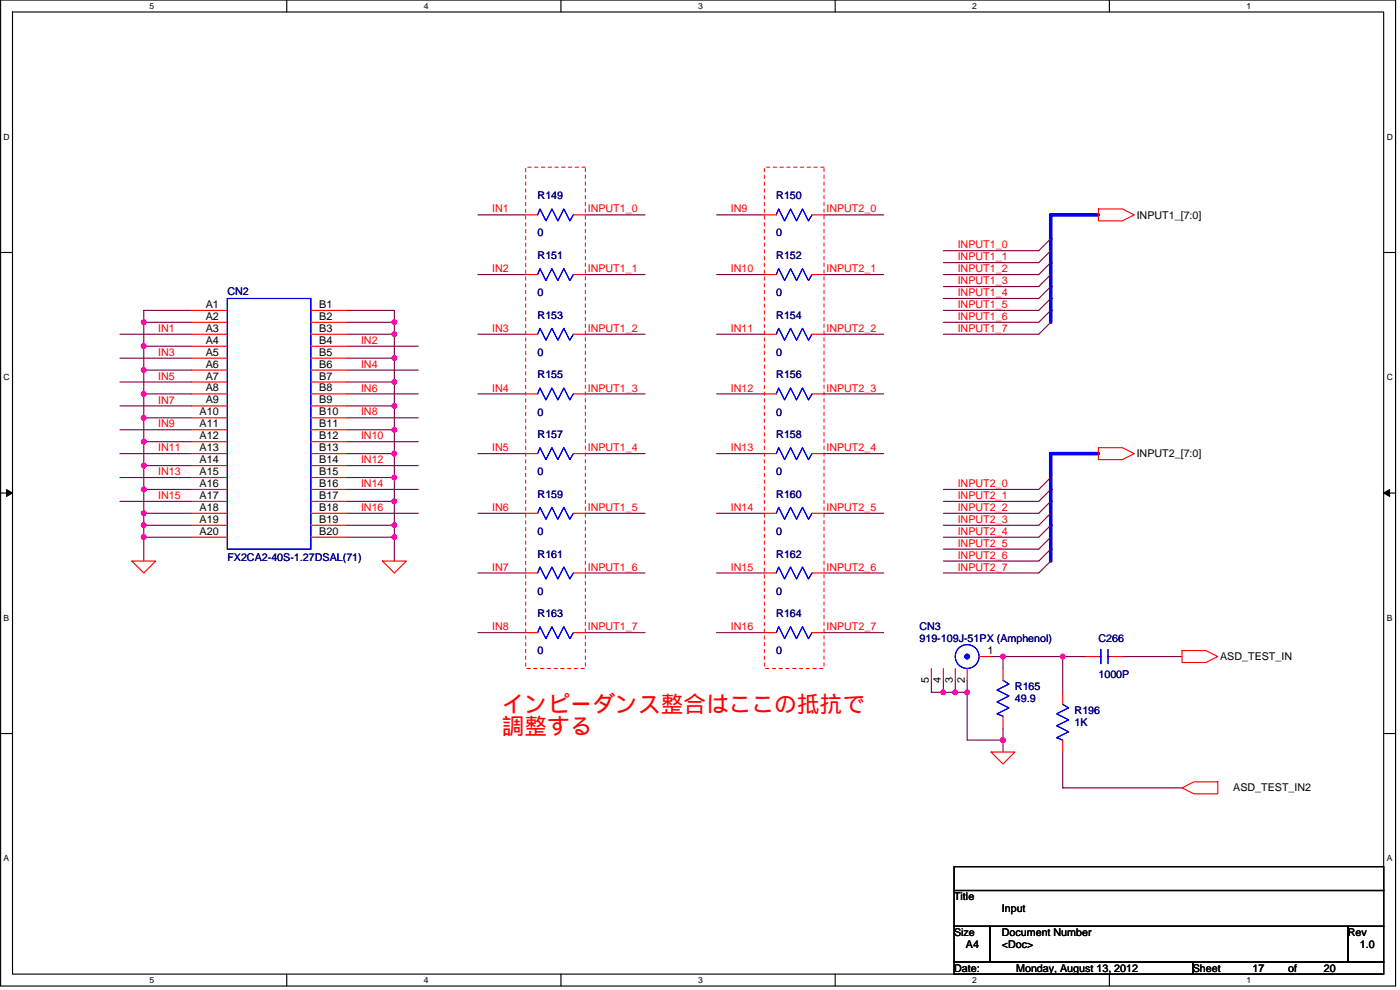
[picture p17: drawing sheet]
<svg xmlns="http://www.w3.org/2000/svg" width="420mm" height="297mm" viewBox="0 0 420 297" stroke-linecap="round" stroke-linejoin="round" font-family="sans-serif">
<defs><g id="words">
<g font-size="6.8" fill="#f00">
<text x="150.6" y="213.6">インピーダンス整合はここの抵抗で</text>
<text x="150.6" y="220.4">調整する</text>
</g>
<g font-size="3.2" fill="#000080">
<text x="161.3" y="59.8">R149</text>
<text x="233" y="59.8">R150</text>
<text x="161.3" y="71">0</text>
<text x="233" y="71">0</text>
<text x="161.3" y="77.7">R151</text>
<text x="233" y="77.7">R152</text>
<text x="68.2" y="88.5">CN2</text>
<text x="161.3" y="88.9">0</text>
<text x="233" y="88.9">0</text>
<text x="161.3" y="95.7">R153</text>
<text x="233" y="95.7">R154</text>
<text x="161.3" y="106.8">0</text>
<text x="233" y="106.8">0</text>
<text x="161.3" y="113.6">R155</text>
<text x="233" y="113.6">R156</text>
<text x="161.3" y="124.7">0</text>
<text x="233" y="124.7">0</text>
<text x="161.3" y="131.5">R157</text>
<text x="233" y="131.5">R158</text>
<text x="161.3" y="142.6">0</text>
<text x="233" y="142.6">0</text>
<text x="161.3" y="149.4">R159</text>
<text x="233" y="149.4">R160</text>
<text x="161.3" y="160.5">0</text>
<text x="233" y="160.5">0</text>
<text x="161.3" y="167.3">R161</text>
<text x="233" y="167.3">R162</text>
<text x="68.2" y="168.4">FX2CA2-40S-1.27DSAL(71)</text>
<text x="161.3" y="178.4">0</text>
<text x="233" y="178.4">0</text>
<text x="161.3" y="185.2">R163</text>
<text x="233" y="185.2">R164</text>
<text x="275.9" y="189.1">CN3</text>
<text x="161.3" y="196.3">0</text>
<text x="233" y="196.3">0</text>
<text x="275.9" y="192.7">919-109J-51PX (Amphenol)</text>
<text x="329.7" y="192.7">C266</text>
<text x="329.7" y="203.5">1000P</text>
<text x="304.6" y="207">R165</text>
<text x="304.6" y="210.6">49.9</text>
<text x="322.5" y="214.2">R196</text>
<text x="322.5" y="217.8">1K</text>
</g>
<g font-size="3.2" fill="#f00">
<text x="147.7" y="63.8">IN1</text>
<text x="176.4" y="63.8">INPUT1_0</text>
<text x="219.4" y="63.8">IN9</text>
<text x="248" y="63.8">INPUT2_0</text>
<text x="287.4" y="74.5">INPUT1_0</text>
<text x="147.7" y="81.7">IN2</text>
<text x="176.4" y="81.7">INPUT1_1</text>
<text x="219.4" y="81.7">IN10</text>
<text x="248" y="81.7">INPUT2_1</text>
<text x="287.4" y="78.1">INPUT1_1</text>
<text x="287.4" y="81.7">INPUT1_2</text>
<text x="287.4" y="85.3">INPUT1_3</text>
<text x="287.4" y="88.8">INPUT1_4</text>
<text x="287.4" y="92.4">INPUT1_5</text>
<text x="287.4" y="96">INPUT1_6</text>
<text x="47.4" y="99.6">IN1</text>
<text x="147.7" y="99.6">IN3</text>
<text x="176.4" y="99.6">INPUT1_2</text>
<text x="219.4" y="99.6">IN11</text>
<text x="248" y="99.6">INPUT2_2</text>
<text x="287.4" y="99.6">INPUT1_7</text>
<text x="47.4" y="106.7">IN3</text>
<text x="108.3" y="103.2">IN2</text>
<text x="47.4" y="113.9">IN5</text>
<text x="108.3" y="110.3">IN4</text>
<text x="108.3" y="117.5">IN6</text>
<text x="147.7" y="117.5">IN4</text>
<text x="176.4" y="117.5">INPUT1_3</text>
<text x="219.4" y="117.5">IN12</text>
<text x="248" y="117.5">INPUT2_3</text>
<text x="47.4" y="121.1">IN7</text>
<text x="108.3" y="124.7">IN8</text>
<text x="47.4" y="128.2">IN9</text>
<text x="108.3" y="131.8">IN10</text>
<text x="47.4" y="135.4">IN11</text>
<text x="147.7" y="135.4">IN5</text>
<text x="176.4" y="135.4">INPUT1_4</text>
<text x="219.4" y="135.4">IN13</text>
<text x="248" y="135.4">INPUT2_4</text>
<text x="47.4" y="142.6">IN13</text>
<text x="108.3" y="139">IN12</text>
<text x="47.4" y="149.7">IN15</text>
<text x="108.3" y="146.1">IN14</text>
<text x="287.4" y="146.1">INPUT2_0</text>
<text x="287.4" y="149.7">INPUT2_1</text>
<text x="108.3" y="153.3">IN16</text>
<text x="147.7" y="153.3">IN6</text>
<text x="176.4" y="153.3">INPUT1_5</text>
<text x="219.4" y="153.3">IN14</text>
<text x="248" y="153.3">INPUT2_5</text>
<text x="287.4" y="153.3">INPUT2_2</text>
<text x="287.4" y="156.9">INPUT2_3</text>
<text x="287.4" y="160.5">INPUT2_4</text>
<text x="287.4" y="164">INPUT2_5</text>
<text x="287.4" y="167.6">INPUT2_6</text>
<text x="147.7" y="171.2">IN7</text>
<text x="176.4" y="171.2">INPUT1_6</text>
<text x="219.4" y="171.2">IN15</text>
<text x="248" y="171.2">INPUT2_6</text>
<text x="287.4" y="171.2">INPUT2_7</text>
<text x="147.7" y="189.1">IN8</text>
<text x="176.4" y="189.1">INPUT1_7</text>
<text x="219.4" y="189.1">IN16</text>
<text x="248" y="189.1">INPUT2_7</text>
</g>
<g font-size="3.2">
<text x="341.1" y="65.6">INPUT1_[7:0]</text>
<text x="61.7" y="92.4">A1</text>
<text x="61.7" y="96">A2</text>
<text x="95.8" y="92.4">B1</text>
<text x="95.8" y="96">B2</text>
<text x="61.7" y="99.5">A3</text>
<text x="95.8" y="99.5">B3</text>
<text x="61.7" y="103.1">A4</text>
<text x="61.7" y="106.7">A5</text>
<text x="95.8" y="103.1">B4</text>
<text x="95.8" y="106.7">B5</text>
<text x="61.7" y="110.3">A6</text>
<text x="61.7" y="113.9">A7</text>
<text x="95.8" y="110.3">B6</text>
<text x="95.8" y="113.9">B7</text>
<text x="61.7" y="117.5">A8</text>
<text x="95.8" y="117.5">B8</text>
<text x="59.9" y="124.6">A10</text>
<text x="61.7" y="121.1">A9</text>
<text x="95.8" y="121.1">B9</text>
<text x="95.8" y="124.6">B10</text>
<text x="59.9" y="128.2">A11</text>
<text x="59.9" y="131.8">A12</text>
<text x="95.8" y="128.2">B11</text>
<text x="95.8" y="131.8">B12</text>
<text x="59.9" y="135.4">A13</text>
<text x="95.8" y="135.4">B13</text>
<text x="341.1" y="137.2">INPUT2_[7:0]</text>
<text x="59.9" y="139">A14</text>
<text x="59.9" y="142.5">A15</text>
<text x="95.8" y="139">B14</text>
<text x="95.8" y="142.5">B15</text>
<text x="59.9" y="146.1">A16</text>
<text x="59.9" y="149.7">A17</text>
<text x="95.8" y="146.1">B16</text>
<text x="95.8" y="149.7">B17</text>
<text x="59.9" y="153.3">A18</text>
<text x="95.8" y="153.3">B18</text>
<text x="59.9" y="156.9">A19</text>
<text x="59.9" y="160.4">A20</text>
<text x="95.8" y="156.9">B19</text>
<text x="95.8" y="160.4">B20</text>
<text x="296.3" y="196.3">1</text>
<text x="366.2" y="198.1">ASD_TEST_IN</text>
<text x="278.8" y="204.9" transform="rotate(-90 278.8 204.9)">5</text>
<text x="282.4" y="204.9" transform="rotate(-90 282.4 204.9)">4</text>
<text x="286" y="204.9" transform="rotate(-90 286 204.9)">3</text>
<text x="289.5" y="204.9" transform="rotate(-90 289.5 204.9)">2</text>
<text x="370.1" y="237.5">ASD_TEST_IN2</text>
<text x="286.3" y="270.1">Title</text>
<text x="300.7" y="273.6">Input</text>
<text x="286.3" y="280.8">Size</text>
<text x="300.7" y="280.8">Document Number</text>
<text x="404.5" y="280.8">Rev</text>
<text x="289.9" y="284.4">A4</text>
<text x="300.7" y="284.4">&lt;Doc&gt;</text>
<text x="408.1" y="284.4">1.0</text>
<text x="286.3" y="291.5">Date:</text>
<text x="305" y="291.5">Monday, August 13, 2012</text>
<text x="358" y="291.5">Sheet</text>
<text x="375.9" y="291.5">17</text>
<text x="386.6" y="291.5">of</text>
<text x="397.3" y="291.5">20</text>
</g>
<g font-size="2.6">
<text x="44.9" y="2.7">5</text>
<text x="127.2" y="2.7">4</text>
<text x="209.5" y="2.7">3</text>
<text x="291.8" y="2.7">2</text>
<text x="374.1" y="2.7">1</text>
<text x="1.1" y="41.9">D</text>
<text x="416.2" y="41.9">D</text>
<text x="1.1" y="114.1">C</text>
<text x="416.2" y="114.1">C</text>
<text x="1.1" y="186.3">B</text>
<text x="416.2" y="186.3">B</text>
<text x="1.1" y="258.4">A</text>
<text x="416.2" y="258.4">A</text>
<text x="44.9" y="294.9">5</text>
<text x="127.2" y="294.9">4</text>
<text x="209.5" y="294.9">3</text>
<text x="291.8" y="294.9">2</text>
<text x="374.1" y="294.9">1</text>
</g>
</g></defs>
<path d="M.2 0h418.6v295.8h-418.6zM3.8 3.6h411.5v288.7h-411.5z" fill="none" stroke="#000" stroke-width=".34"/>
<g fill="#fff">
<path d="M44.9 .4h1.4v2.8h-1.4z"/>
<path d="M44.9 292.7h1.4v2.8h-1.4z"/>
</g>
<path d="M86.1 0v3.6M86.1 292.3v3.5" fill="none" stroke="#000" stroke-width=".34"/>
<g fill="#fff">
<path d="M127.2 .4h1.4v2.8h-1.4z"/>
<path d="M127.2 292.7h1.4v2.8h-1.4z"/>
</g>
<path d="M168.3 0v3.6M168.3 292.3v3.5" fill="none" stroke="#000" stroke-width=".34"/>
<g fill="#fff">
<path d="M209.5 .4h1.4v2.8h-1.4z"/>
<path d="M209.5 292.7h1.4v2.8h-1.4z"/>
</g>
<path d="M250.6 0v3.6M250.6 292.3v3.5" fill="none" stroke="#000" stroke-width=".34"/>
<g fill="#fff">
<path d="M291.8 .4h1.4v2.8h-1.4z"/>
<path d="M291.8 292.7h1.4v2.8h-1.4z"/>
</g>
<path d="M332.9 0v3.6M332.9 292.3v3.5" fill="none" stroke="#000" stroke-width=".34"/>
<g fill="#fff">
<path d="M374.1 .4h1.4v2.8h-1.4z"/>
<path d="M374.1 292.7h1.4v2.8h-1.4z"/>
<path d="M1.1 39.7h1.8v2.8h-1.8z"/>
<path d="M416.2 39.7h1.8v2.8h-1.8z"/>
<path d="M1.1 111.8h1.8v2.9h-1.8z"/>
<path d="M416.2 111.8h1.8v2.9h-1.8z"/>
</g>
<path d="M.2 75.8h3.6M415.3 75.8h3.5" fill="none" stroke="#000" stroke-width=".34"/>
<g fill="#fff">
<path d="M1.1 184h1.7v2.8h-1.7z"/>
<path d="M416.2 184h1.7v2.8h-1.7z"/>
</g>
<path d="M.2 147.9h3.6M415.3 147.9h3.5" fill="none" stroke="#000" stroke-width=".34"/>
<path d="M2 146.9l1.8 1-1.8 1zM415.3 147.9l1.7-1v2z" fill="#000" stroke="#000" stroke-width=".3"/>
<g fill="#fff">
<path d="M1.1 256.2h1.7v2.8h-1.7z"/>
<path d="M416.1 256.2h1.8v2.8h-1.8z"/>
</g>
<path d="M.2 220.1h3.6M415.3 220.1h3.5M286.3 277.9h10.8v10.8h-10.8zM286.3 260h129v7.2h-129zM286.3 267.2h129v10.7h-129zM297.1 277.9h107.4v10.8h-107.4zM404.5 277.9h10.8v10.8h-10.8zM286.3 288.7h71.7v3.6h-71.7zM358 288.7h57.3v3.6h-57.3z" fill="none" stroke="#000" stroke-width=".34"/>
<path d="M157.8 50.2h17.9v150.4h-17.9zM229.4 50.2h17.9v150.4h-17.9z" fill="none" stroke="#f00" stroke-width=".3" stroke-dasharray="1 1 1 1 1 1 1 1"/>
<g fill="none" stroke="#800040" stroke-width=".34">
<path d="M143.4 64.5h14.4M175.7 64.5h17.9M215.1 64.5h14.3M247.3 64.5h17.9M315.3 78.8l-3.5 3.6h-28.7M315.3 71.6l-3.5 3.6h-28.7M315.3 75.2l-3.5 3.6h-28.7M43.1 96.7h14.4M57.5 93.1h-14.4v75.2M104 93.1h14.4v75.2M104 96.7h14.4M143.4 82.4h14.4"/>
<path d="M175.7 82.4h17.9M215.1 82.4h14.3M247.3 82.4h17.9M315.3 96.7l-3.5 3.6h-28.7M315.3 82.4l-3.5 3.6h-28.7M315.3 86l-3.5 3.6h-28.7M315.3 89.6l-3.5 3.5h-28.7M315.3 93.1l-3.5 3.6h-28.7M36 100.3h21.5M36 107.5h21.5M36 114.6h21.5M43.1 118.2h14.4"/>
<path d="M43.1 111h14.4M43.1 103.9h14.4M104 100.3h14.4M104 118.2h21.5M104 111h21.5M104 103.9h21.5M104 107.5h14.4M104 114.6h14.4M143.4 100.3h14.4M143.4 118.2h14.4M175.7 100.3h17.9M175.7 118.2h17.9"/>
<path d="M215.1 100.3h14.3M215.1 118.2h14.3M247.3 100.3h17.9M247.3 118.2h17.9M36 136.1h21.5M36 121.8h21.5M36 128.9h21.5M43.1 139.7h14.4M43.1 132.5h14.4M43.1 125.4h14.4M104 136.1h14.4M104 139.7h21.5"/>
<path d="M104 132.5h21.5M104 125.4h21.5M104 121.8h14.4M104 128.9h14.4M143.4 136.1h14.4M175.7 136.1h17.9M215.1 136.1h14.3M247.3 136.1h17.9M36 150.4h21.5M36 143.3h21.5M43.1 154h14.4M43.1 146.9h14.4"/>
<path d="M43.1 157.6h14.4M104 154h21.5M104 146.9h21.5M104 150.4h14.4M104 157.6h14.4M104 143.3h14.4M143.4 154h14.4M175.7 154h17.9M215.1 154h14.3M247.3 154h17.9M315.3 150.4l-3.5 3.6h-28.7M315.3 143.3l-3.5 3.6h-28.7"/>
<path d="M315.3 146.9l-3.5 3.5h-28.7M315.3 154l-3.5 3.6h-28.7M315.3 157.6l-3.5 3.6h-28.7M43.1 161.2h14.4M104 161.2h14.4M143.4 171.9h14.4M175.7 171.9h17.9M215.1 171.9h14.3M247.3 171.9h17.9M315.3 168.3l-3.5 3.6h-28.7M315.3 161.2l-3.5 3.6h-28.7M315.3 164.8l-3.5 3.5h-28.7"/>
<path d="M143.4 189.8h14.4M175.7 189.8h17.9M215.1 189.8h14.3M247.3 189.8h17.9M297.4 197h3.6M301 197h17.9v10.7M301 197v3.6M318.9 197h7.2M336.8 197h17.9M279.5 204.2v3.5h10.8M283.1 204.2v3.5M286.7 204.2v3.5"/>
<path d="M290.3 204.2v17.9h10.7M301 218.5v7.1M318.9 225.6v10.8h35.8"/>
</g>
<path d="M329.7 64.5h-14.4v32.2M329.7 136.1h-14.4v32.2" fill="none" stroke="#00f" stroke-width="1.1"/>
<g fill="#f0f" stroke="#f0f" stroke-width=".34">
<circle cx="301" cy="222" r=".7"/>
<circle cx="301" cy="197" r=".7"/>
<circle cx="318.9" cy="197" r=".7"/>
<circle cx="290.3" cy="207.7" r=".71"/>
<circle cx="286.7" cy="207.7" r=".71"/>
<circle cx="283.1" cy="207.7" r=".7"/>
<circle cx="43.1" cy="96.7" r=".71"/>
<circle cx="43.1" cy="154" r=".71"/>
<circle cx="43.1" cy="161.2" r=".71"/>
<circle cx="43.1" cy="139.7" r=".71"/>
<circle cx="43.1" cy="132.5" r=".71"/>
<circle cx="43.1" cy="125.4" r=".71"/>
<circle cx="43.1" cy="118.2" r=".71"/>
<circle cx="43.1" cy="111" r=".71"/>
<circle cx="43.1" cy="103.9" r=".71"/>
<circle cx="43.1" cy="157.6" r=".71"/>
<circle cx="43.1" cy="146.8" r=".71"/>
<circle cx="118.3" cy="96.7" r=".7"/>
<circle cx="118.4" cy="100.3" r=".7"/>
<circle cx="118.3" cy="114.6" r=".7"/>
<circle cx="118.4" cy="121.8" r=".7"/>
<circle cx="118.3" cy="128.9" r=".7"/>
<circle cx="118.3" cy="161.2" r=".7"/>
<circle cx="118.3" cy="107.4" r=".7"/>
<circle cx="118.4" cy="157.6" r=".7"/>
<circle cx="118.3" cy="150.4" r=".7"/>
<circle cx="118.4" cy="136.1" r=".7"/>
<circle cx="118.3" cy="143.3" r=".7"/>
</g>
<g fill="none" stroke="#f00" stroke-width=".34">
<path d="M157.8 64.5h3.5M172.1 64.5h3.6M229.4 64.5h3.6M243.7 64.5h3.6M329.7 62.7h7.1l3.6 1.8-3.6 1.8h-7.1zM57.5 93.1h10.7M57.5 96.7h10.7M93.3 93.1h10.7M93.3 96.7h10.7M157.8 82.4h3.5M172.1 82.4h3.6M229.4 82.4h3.6"/>
<path d="M243.7 82.4h3.6M57.5 100.3h10.7M57.5 118.2h10.7M57.5 103.9h10.7M57.5 107.5h10.7M57.5 111h10.7M57.5 114.6h10.7M93.3 100.3h10.7M93.3 118.2h10.7M93.3 103.9h10.7M93.3 107.5h10.7M93.3 111h10.7"/>
<path d="M93.3 114.6h10.7M157.8 100.3h3.5M157.8 118.2h3.5M172.1 100.3h3.6M172.1 118.2h3.6M229.4 100.3h3.6M229.4 118.2h3.6M243.7 100.3h3.6M243.7 118.2h3.6M57.5 136.1h10.7M57.5 121.8h10.7M57.5 125.4h10.7"/>
<path d="M57.5 128.9h10.7M57.5 132.5h10.7M57.5 139.7h10.7M93.3 136.1h10.7M93.3 121.8h10.7M93.3 125.4h10.7M93.3 128.9h10.7M93.3 132.5h10.7M93.3 139.7h10.7M157.8 136.1h3.5M172.1 136.1h3.6M229.4 136.1h3.6"/>
<path d="M243.7 136.1h3.6M329.7 134.3h7.1l3.6 1.8-3.6 1.8h-7.1zM57.5 154h10.7M57.5 143.3h10.7M57.5 146.9h10.7M57.5 150.4h10.7M57.5 157.6h10.7M93.3 154h10.7M93.3 143.3h10.7M93.3 146.9h10.7M93.3 150.4h10.7M93.3 157.6h10.7"/>
<path d="M157.8 154h3.5M172.1 154h3.6M229.4 154h3.6M243.7 154h3.6M39.6 168.3h7.1l-3.6 3.6zM57.5 161.2h10.7M93.3 161.2h10.7M114.8 168.3h7.2l-3.6 3.6zM157.8 171.9h3.5M172.1 171.9h3.6M229.4 171.9h3.6M243.7 171.9h3.6"/>
<path d="M157.8 189.8h3.5M172.1 189.8h3.6M229.4 189.8h3.6M243.7 189.8h3.6M293.8 197h3.6M326.1 197h3.6M333.2 197h3.6M354.7 195.2h7.2l3.6 1.8-3.6 1.8h-7.2zM279.5 200.6v3.6M283.1 200.6v3.6M286.7 200.6v3.6M290.3 200.6v3.6"/>
<path d="M301 200.6v3.6M301 214.9v3.6M318.9 207.7v3.6M297.4 225.6h7.2l-3.6 3.6zM318.9 222.1v3.5M354.7 236.4l3.6-1.8h7.2v3.6h-7.2z"/>
</g>
<g fill="none" stroke="#00f" stroke-width=".34">
<path d="M161.3 64.5l.8-1.8 1.7 3.6 1.8-3.6 1.8 3.6 1.8-3.6 1.8 3.6 1.1-1.8M233 64.5l.7-1.8 1.8 3.6 1.8-3.6 1.7 3.6 1.8-3.6 1.8 3.6 1.1-1.8M68.2 89.6h25.1v75.2h-25.1zM161.3 82.4l.8-1.8 1.7 3.6 1.8-3.6 1.8 3.6 1.8-3.6 1.8 3.6 1.1-1.8M233 82.4l.7-1.8 1.8 3.6 1.8-3.6 1.7 3.6 1.8-3.6 1.8 3.6 1.1-1.8M161.3 100.3l.8-1.8 1.7 3.6 1.8-3.6 1.8 3.6 1.8-3.6 1.8 3.6 1.1-1.8M161.3 118.2l.8-1.8 1.7 3.6 1.8-3.6 1.8 3.6 1.8-3.6 1.8 3.6 1.1-1.8M233 118.2l.7-1.8 1.8 3.6 1.8-3.6 1.7 3.6 1.8-3.6 1.8 3.6 1.1-1.8M233 100.3l.7-1.8 1.8 3.6 1.8-3.6 1.7 3.6 1.8-3.6 1.8 3.6 1.1-1.8M161.3 136.1l.8-1.8 1.7 3.6 1.8-3.6 1.8 3.6 1.8-3.6 1.8 3.6 1.1-1.8M233 136.1l.7-1.8 1.8 3.6 1.8-3.6 1.7 3.6 1.8-3.6 1.8 3.6 1.1-1.8M161.3 154l.8-1.8 1.7 3.6 1.8-3.6 1.8 3.6 1.8-3.6 1.8 3.6 1.1-1.8"/>
<path d="M233 154l.7-1.8 1.8 3.6 1.8-3.6 1.7 3.6 1.8-3.6 1.8 3.6 1.1-1.8M161.3 171.9l.8-1.8 1.7 3.6 1.8-3.6 1.8 3.6 1.8-3.6 1.8 3.6 1.1-1.8M233 171.9l.7-1.8 1.8 3.6 1.8-3.6 1.7 3.6 1.8-3.6 1.8 3.6 1.1-1.8M161.3 189.8l.8-1.8 1.7 3.6 1.8-3.6 1.8 3.6 1.8-3.6 1.8 3.6 1.1-1.8M233 189.8l.7-1.8 1.8 3.6 1.8-3.6 1.7 3.6 1.8-3.6 1.8 3.6 1.1-1.8M329.7 197h.7M330.4 194.8v4.3M332.5 194.8v4.3M332.5 197h.7M301 204.2l1.8 1-3.6 1.8 3.6 1.8-3.6 1.8 3.6 1.8-3.6 1.8 1.8 .7M318.9 211.3l1.8 1.1-3.6 1.8 3.6 1.8-3.6 1.8 3.6 1.8-3.6 1.7 1.8 .8"/>
<circle cx="290.3" cy="197" r="3.6"/>
</g>
<circle cx="290.3" cy="197" r=".71" fill="#00f" stroke="#00f" stroke-width=".34"/>
<use href="#words"/>
</svg>
